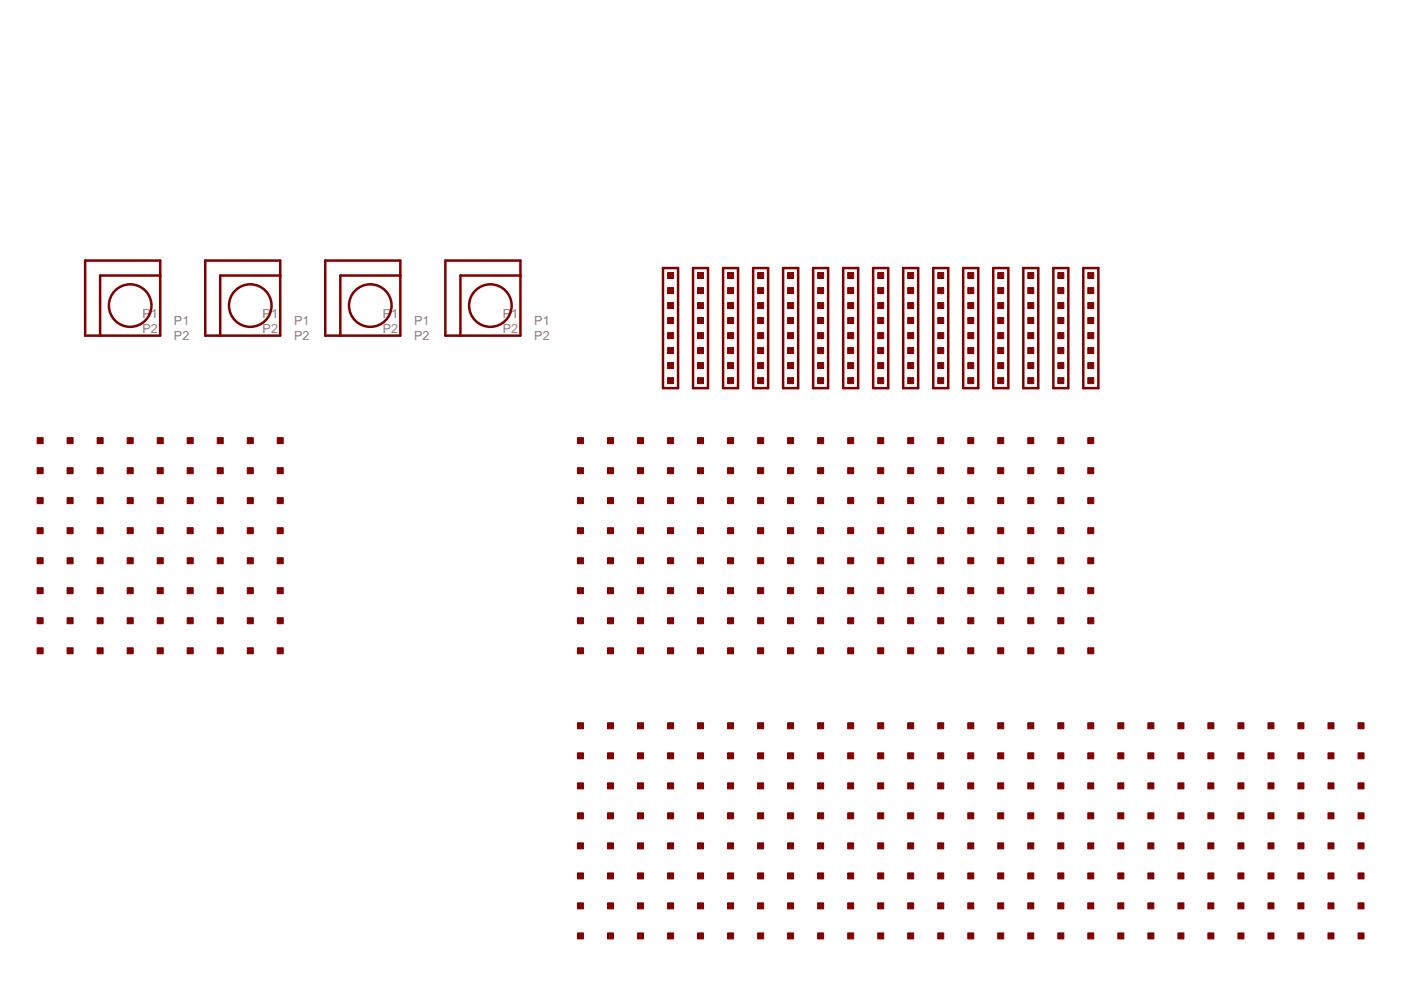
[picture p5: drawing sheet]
<svg xmlns="http://www.w3.org/2000/svg" width="297mm" height="210mm" viewBox="0 0 297 210" stroke-linecap="round" stroke-linejoin="round" font-family="sans-serif">
<defs><g id="words">
<g font-size="3" fill="#808080">
<text x="30.2" y="67.5">P1</text>
<text x="30.2" y="70.7">P2</text>
<text x="36.9" y="68.9">P1</text>
<text x="55.7" y="67.5">P1</text>
<text x="55.7" y="70.7">P2</text>
<text x="62.4" y="68.9">P1</text>
<text x="81.1" y="67.5">P1</text>
<text x="81.1" y="70.7">P2</text>
<text x="87.8" y="68.9">P1</text>
<text x="106.6" y="67.5">P1</text>
<text x="106.6" y="70.7">P2</text>
<text x="113.3" y="68.9">P1</text>
<text x="36.9" y="72.1">P2</text>
<text x="62.4" y="72.1">P2</text>
<text x="87.8" y="72.1">P2</text>
<text x="113.3" y="72.1">P2</text>
</g>
</g></defs>
<g fill="#800000" stroke="#800000" stroke-width=".53">
<path d="M18.1 55.2h15.9z"/>
<path d="M34 55.2v3.2z"/>
<path d="M34 58.4v12.8z"/>
<path d="M21.2 71.2h12.8z"/>
<path d="M18.1 71.2h3.1z"/>
<path d="M18.1 55.2v16z"/>
<path d="M21.2 58.4v12.8z"/>
<path d="M21.2 58.4h12.8z"/>
<path d="M43.5 55.2h15.9z"/>
<path d="M59.4 55.2v3.2z"/>
<path d="M59.4 58.4v12.8z"/>
<path d="M46.7 71.2h12.7z"/>
<path d="M43.5 71.2h3.2z"/>
<path d="M43.5 55.2v16z"/>
<path d="M46.7 58.4v12.8z"/>
<path d="M46.7 58.4h12.7z"/>
<path d="M69 55.2h15.9z"/>
<path d="M84.9 55.2v3.2z"/>
<path d="M84.9 58.4v12.8z"/>
<path d="M72.2 71.2h12.7z"/>
<path d="M69 71.2h3.2z"/>
<path d="M69 55.2v16z"/>
<path d="M72.2 58.4v12.8z"/>
<path d="M72.2 58.4h12.7z"/>
<path d="M94.4 55.2h15.9z"/>
<path d="M110.3 55.2v3.2z"/>
<path d="M110.3 58.4v12.8z"/>
<path d="M97.6 71.2h12.7z"/>
<path d="M94.4 71.2h3.2z"/>
<path d="M94.4 55.2v16z"/>
<path d="M97.6 58.4v12.8z"/>
<path d="M97.6 58.4h12.7z"/>
<path d="M172.4 82.3h3.2z"/>
<path d="M172.4 56.8v25.5z"/>
<path d="M175.6 56.8v25.5z"/>
<path d="M172.4 56.8h3.2z"/>
<path d="M166 82.3h3.2z"/>
<path d="M166 56.8v25.5z"/>
<path d="M169.2 56.8v25.5z"/>
<path d="M166 56.8h3.2z"/>
<path d="M159.7 82.3h3.2z"/>
<path d="M159.7 56.8v25.5z"/>
<path d="M162.9 56.8v25.5z"/>
<path d="M159.7 56.8h3.2z"/>
<path d="M153.3 82.3h3.2z"/>
<path d="M153.3 56.8v25.5z"/>
<path d="M156.5 56.8v25.5z"/>
<path d="M153.3 56.8h3.2z"/>
<path d="M146.9 82.3h3.2z"/>
<path d="M146.9 56.8v25.5z"/>
<path d="M150.1 56.8v25.5z"/>
<path d="M146.9 56.8h3.2z"/>
<path d="M140.6 82.3h3.2z"/>
<path d="M140.6 56.8v25.5z"/>
<path d="M143.8 56.8v25.5z"/>
<path d="M140.6 56.8h3.2z"/>
<path d="M178.8 82.3h3.1z"/>
<path d="M178.8 56.8v25.5z"/>
<path d="M181.9 56.8v25.5z"/>
<path d="M178.8 56.8h3.1z"/>
<path d="M185.1 82.3h3.2z"/>
<path d="M185.1 56.8v25.5z"/>
<path d="M188.3 56.8v25.5z"/>
<path d="M185.1 56.8h3.2z"/>
<path d="M191.5 82.3h3.2z"/>
<path d="M191.5 56.8v25.5z"/>
<path d="M194.7 56.8v25.5z"/>
<path d="M191.5 56.8h3.2z"/>
<path d="M197.9 82.3h3.1z"/>
<path d="M197.9 56.8v25.5z"/>
<path d="M201 56.8v25.5z"/>
<path d="M197.9 56.8h3.1z"/>
<path d="M204.2 82.3h3.2z"/>
<path d="M204.2 56.8v25.5z"/>
<path d="M207.4 56.8v25.5z"/>
<path d="M204.2 56.8h3.2z"/>
<path d="M210.6 82.3h3.2z"/>
<path d="M210.6 56.8v25.5z"/>
<path d="M213.8 56.8v25.5z"/>
<path d="M210.6 56.8h3.2z"/>
<path d="M217 82.3h3.1z"/>
<path d="M217 56.8v25.5z"/>
<path d="M220.1 56.8v25.5z"/>
<path d="M217 56.8h3.1z"/>
<path d="M223.3 82.3h3.2z"/>
<path d="M223.3 56.8v25.5z"/>
<path d="M226.5 56.8v25.5z"/>
<path d="M223.3 56.8h3.2z"/>
<path d="M229.7 82.3h3.2z"/>
<path d="M229.7 56.8v25.5z"/>
<path d="M232.9 56.8v25.5z"/>
<path d="M229.7 56.8h3.2z"/>
</g>
<g fill="none" stroke="#800000" stroke-width=".53">
<circle cx="27.6" cy="64.8" r="4.5"/>
<circle cx="53.1" cy="64.8" r="4.5"/>
<circle cx="78.5" cy="64.8" r="4.5"/>
<circle cx="104" cy="64.8" r="4.5"/>
</g>
<g fill="#800000" stroke="#800000" stroke-width=".21">
<path d="M7.9 137.4h1.2v1.2h-1.2z"/>
<path d="M7.9 131h1.2v1.2h-1.2z"/>
<path d="M7.9 124.6h1.2v1.3h-1.2z"/>
<path d="M7.9 118.3h1.2v1.2h-1.2z"/>
<path d="M7.9 111.9h1.2v1.3h-1.2z"/>
<path d="M7.9 105.5h1.2v1.3h-1.2z"/>
<path d="M14.2 137.4h1.3v1.2h-1.3z"/>
<path d="M14.2 131h1.3v1.2h-1.3z"/>
<path d="M14.2 124.6h1.3v1.3h-1.3z"/>
<path d="M14.2 118.3h1.3v1.2h-1.3z"/>
<path d="M14.2 111.9h1.3v1.3h-1.3z"/>
<path d="M14.2 105.5h1.3v1.3h-1.3z"/>
<path d="M20.6 137.4h1.3v1.2h-1.3z"/>
<path d="M20.6 131h1.3v1.2h-1.3z"/>
<path d="M20.6 124.6h1.3v1.3h-1.3z"/>
<path d="M27 137.4h1.2v1.2h-1.2z"/>
<path d="M27 131h1.2v1.2h-1.2z"/>
<path d="M27 124.6h1.2v1.3h-1.2z"/>
<path d="M20.6 118.3h1.3v1.2h-1.3z"/>
<path d="M20.6 111.9h1.3v1.3h-1.3z"/>
<path d="M20.6 105.5h1.3v1.3h-1.3z"/>
<path d="M27 118.3h1.2v1.2h-1.2z"/>
<path d="M27 111.9h1.2v1.3h-1.2z"/>
<path d="M27 105.5h1.2v1.3h-1.2z"/>
<path d="M33.3 105.5h1.3v1.3h-1.3z"/>
<path d="M33.3 111.9h1.3v1.3h-1.3z"/>
<path d="M33.3 118.3h1.3v1.2h-1.3z"/>
<path d="M33.3 124.6h1.3v1.3h-1.3z"/>
<path d="M33.3 131h1.3v1.2h-1.3z"/>
<path d="M33.3 137.4h1.3v1.2h-1.3z"/>
<path d="M39.7 137.4h1.3v1.2h-1.3z"/>
<path d="M39.7 131h1.3v1.2h-1.3z"/>
<path d="M39.7 124.6h1.3v1.3h-1.3z"/>
<path d="M39.7 118.3h1.3v1.2h-1.3z"/>
<path d="M39.7 111.9h1.3v1.3h-1.3z"/>
<path d="M39.7 105.5h1.3v1.3h-1.3z"/>
<path d="M46.1 137.4h1.2v1.2h-1.2z"/>
<path d="M46.1 131h1.2v1.2h-1.2z"/>
<path d="M46.1 124.6h1.2v1.3h-1.2z"/>
<path d="M46.1 118.3h1.2v1.2h-1.2z"/>
<path d="M46.1 111.9h1.2v1.3h-1.2z"/>
<path d="M46.1 105.5h1.2v1.3h-1.2z"/>
<path d="M52.4 105.5h1.3v1.3h-1.3z"/>
<path d="M52.4 111.9h1.3v1.3h-1.3z"/>
<path d="M52.4 118.3h1.3v1.2h-1.3z"/>
<path d="M52.4 124.6h1.3v1.3h-1.3z"/>
<path d="M52.4 131h1.3v1.2h-1.3z"/>
<path d="M52.4 137.4h1.3v1.2h-1.3z"/>
<path d="M58.8 137.4h1.2v1.2h-1.2z"/>
<path d="M58.8 131h1.2v1.2h-1.2z"/>
<path d="M58.8 124.6h1.2v1.3h-1.2z"/>
<path d="M58.8 118.3h1.2v1.2h-1.2z"/>
<path d="M58.8 111.9h1.2v1.3h-1.2z"/>
<path d="M58.8 105.5h1.2v1.3h-1.2z"/>
<path d="M7.9 99.2h1.2v1.2h-1.2z"/>
<path d="M7.9 92.8h1.2v1.3h-1.2z"/>
<path d="M14.2 99.2h1.3v1.2h-1.3z"/>
<path d="M14.2 92.8h1.3v1.3h-1.3z"/>
<path d="M20.6 99.2h1.3v1.2h-1.3z"/>
<path d="M20.6 92.8h1.3v1.3h-1.3z"/>
<path d="M27 99.2h1.2v1.2h-1.2z"/>
<path d="M27 92.8h1.2v1.3h-1.2z"/>
<path d="M33.3 92.8h1.3v1.3h-1.3z"/>
<path d="M33.3 99.2h1.3v1.2h-1.3z"/>
<path d="M39.7 99.2h1.3v1.2h-1.3z"/>
<path d="M39.7 92.8h1.3v1.3h-1.3z"/>
<path d="M46.1 99.2h1.2v1.2h-1.2z"/>
<path d="M46.1 92.8h1.2v1.3h-1.2z"/>
<path d="M52.4 92.8h1.3v1.3h-1.3z"/>
<path d="M52.4 99.2h1.3v1.2h-1.3z"/>
<path d="M58.8 99.2h1.2v1.2h-1.2z"/>
<path d="M58.8 92.8h1.2v1.3h-1.2z"/>
<path d="M122.4 137.4h1.3v1.2h-1.3z"/>
<path d="M122.4 131h1.3v1.2h-1.3z"/>
<path d="M122.4 124.6h1.3v1.3h-1.3z"/>
<path d="M122.4 118.3h1.3v1.2h-1.3z"/>
<path d="M122.4 111.9h1.3v1.3h-1.3z"/>
<path d="M122.4 105.5h1.3v1.3h-1.3z"/>
<path d="M128.8 137.4h1.3v1.2h-1.3z"/>
<path d="M128.8 131h1.3v1.2h-1.3z"/>
<path d="M128.8 124.6h1.3v1.3h-1.3z"/>
<path d="M128.8 118.3h1.3v1.2h-1.3z"/>
<path d="M128.8 111.9h1.3v1.3h-1.3z"/>
<path d="M128.8 105.5h1.3v1.3h-1.3z"/>
<path d="M135.2 137.4h1.2v1.2h-1.2z"/>
<path d="M135.2 131h1.2v1.2h-1.2z"/>
<path d="M135.2 124.6h1.2v1.3h-1.2z"/>
<path d="M141.5 137.4h1.3v1.2h-1.3z"/>
<path d="M141.5 131h1.3v1.2h-1.3z"/>
<path d="M141.5 124.6h1.3v1.3h-1.3z"/>
<path d="M135.2 118.3h1.2v1.2h-1.2z"/>
<path d="M135.2 111.9h1.2v1.3h-1.2z"/>
<path d="M135.2 105.5h1.2v1.3h-1.2z"/>
<path d="M141.5 118.3h1.3v1.2h-1.3z"/>
<path d="M141.5 111.9h1.3v1.3h-1.3z"/>
<path d="M141.5 105.5h1.3v1.3h-1.3z"/>
<path d="M147.9 105.5h1.3v1.3h-1.3z"/>
<path d="M147.9 111.9h1.3v1.3h-1.3z"/>
<path d="M147.9 118.3h1.3v1.2h-1.3z"/>
<path d="M147.9 124.6h1.3v1.3h-1.3z"/>
<path d="M147.9 131h1.3v1.2h-1.3z"/>
<path d="M147.9 137.4h1.3v1.2h-1.3z"/>
<path d="M154.3 137.4h1.2v1.2h-1.2z"/>
<path d="M154.3 131h1.2v1.2h-1.2z"/>
<path d="M154.3 124.6h1.2v1.3h-1.2z"/>
<path d="M154.3 118.3h1.2v1.2h-1.2z"/>
<path d="M154.3 111.9h1.2v1.3h-1.2z"/>
<path d="M154.3 105.5h1.2v1.3h-1.2z"/>
<path d="M160.6 137.4h1.3v1.2h-1.3z"/>
<path d="M160.6 131h1.3v1.2h-1.3z"/>
<path d="M160.6 124.6h1.3v1.3h-1.3z"/>
<path d="M160.6 118.3h1.3v1.2h-1.3z"/>
<path d="M160.6 111.9h1.3v1.3h-1.3z"/>
<path d="M160.6 105.5h1.3v1.3h-1.3z"/>
<path d="M167 105.5h1.3v1.3h-1.3z"/>
<path d="M167 111.9h1.3v1.3h-1.3z"/>
<path d="M167 118.3h1.3v1.2h-1.3z"/>
<path d="M167 124.6h1.3v1.3h-1.3z"/>
<path d="M167 131h1.3v1.2h-1.3z"/>
<path d="M167 137.4h1.3v1.2h-1.3z"/>
<path d="M173.4 137.4h1.2v1.2h-1.2z"/>
<path d="M173.4 131h1.2v1.2h-1.2z"/>
<path d="M173.4 124.6h1.2v1.3h-1.2z"/>
<path d="M173.4 118.3h1.2v1.2h-1.2z"/>
<path d="M173.4 111.9h1.2v1.3h-1.2z"/>
<path d="M173.4 105.5h1.2v1.3h-1.2z"/>
<path d="M122.4 99.2h1.3v1.2h-1.3z"/>
<path d="M122.4 92.8h1.3v1.3h-1.3z"/>
<path d="M128.8 99.2h1.3v1.2h-1.3z"/>
<path d="M128.8 92.8h1.3v1.3h-1.3z"/>
<path d="M135.2 99.2h1.2v1.2h-1.2z"/>
<path d="M135.2 92.8h1.2v1.3h-1.2z"/>
<path d="M141.5 99.2h1.3v1.2h-1.3z"/>
<path d="M141.5 92.8h1.3v1.3h-1.3z"/>
<path d="M147.9 92.8h1.3v1.3h-1.3z"/>
<path d="M147.9 99.2h1.3v1.2h-1.3z"/>
<path d="M154.3 99.2h1.2v1.2h-1.2z"/>
<path d="M154.3 92.8h1.2v1.3h-1.2z"/>
<path d="M160.6 99.2h1.3v1.2h-1.3z"/>
<path d="M160.6 92.8h1.3v1.3h-1.3z"/>
<path d="M167 92.8h1.3v1.3h-1.3z"/>
<path d="M167 99.2h1.3v1.2h-1.3z"/>
<path d="M173.4 99.2h1.2v1.2h-1.2z"/>
<path d="M173.4 92.8h1.2v1.3h-1.2z"/>
<path d="M179.7 137.4h1.3v1.2h-1.3z"/>
<path d="M179.7 131h1.3v1.2h-1.3z"/>
<path d="M179.7 124.6h1.3v1.3h-1.3z"/>
<path d="M179.7 118.3h1.3v1.2h-1.3z"/>
<path d="M179.7 111.9h1.3v1.3h-1.3z"/>
<path d="M179.7 105.5h1.3v1.3h-1.3z"/>
<path d="M186.1 137.4h1.3v1.2h-1.3z"/>
<path d="M186.1 131h1.3v1.2h-1.3z"/>
<path d="M186.1 124.6h1.3v1.3h-1.3z"/>
<path d="M186.1 118.3h1.3v1.2h-1.3z"/>
<path d="M186.1 111.9h1.3v1.3h-1.3z"/>
<path d="M186.1 105.5h1.3v1.3h-1.3z"/>
<path d="M192.4 137.4h1.3v1.2h-1.3z"/>
<path d="M192.4 131h1.3v1.2h-1.3z"/>
<path d="M192.4 124.6h1.3v1.3h-1.3z"/>
<path d="M198.8 137.4h1.3v1.2h-1.3z"/>
<path d="M198.8 131h1.3v1.2h-1.3z"/>
<path d="M198.8 124.6h1.3v1.3h-1.3z"/>
<path d="M192.4 118.3h1.3v1.2h-1.3z"/>
<path d="M192.4 111.9h1.3v1.3h-1.3z"/>
<path d="M192.4 105.5h1.3v1.3h-1.3z"/>
<path d="M198.8 118.3h1.3v1.2h-1.3z"/>
<path d="M198.8 111.9h1.3v1.3h-1.3z"/>
<path d="M198.8 105.5h1.3v1.3h-1.3z"/>
<path d="M205.2 105.5h1.3v1.3h-1.3z"/>
<path d="M205.2 111.9h1.3v1.3h-1.3z"/>
<path d="M205.2 118.3h1.3v1.2h-1.3z"/>
<path d="M205.2 124.6h1.3v1.3h-1.3z"/>
<path d="M205.2 131h1.3v1.2h-1.3z"/>
<path d="M205.2 137.4h1.3v1.2h-1.3z"/>
<path d="M211.5 137.4h1.3v1.2h-1.3z"/>
<path d="M211.5 131h1.3v1.2h-1.3z"/>
<path d="M211.5 124.6h1.3v1.3h-1.3z"/>
<path d="M211.5 118.3h1.3v1.2h-1.3z"/>
<path d="M211.5 111.9h1.3v1.3h-1.3z"/>
<path d="M211.5 105.5h1.3v1.3h-1.3z"/>
<path d="M217.9 137.4h1.3v1.2h-1.3z"/>
<path d="M217.9 131h1.3v1.2h-1.3z"/>
<path d="M217.9 124.6h1.3v1.3h-1.3z"/>
<path d="M217.9 118.3h1.3v1.2h-1.3z"/>
<path d="M217.9 111.9h1.3v1.3h-1.3z"/>
<path d="M217.9 105.5h1.3v1.3h-1.3z"/>
<path d="M224.3 105.5h1.3v1.3h-1.3z"/>
<path d="M224.3 111.9h1.3v1.3h-1.3z"/>
<path d="M224.3 118.3h1.3v1.2h-1.3z"/>
<path d="M224.3 124.6h1.3v1.3h-1.3z"/>
<path d="M224.3 131h1.3v1.2h-1.3z"/>
<path d="M224.3 137.4h1.3v1.2h-1.3z"/>
<path d="M230.6 137.4h1.3v1.2h-1.3z"/>
<path d="M230.6 131h1.3v1.2h-1.3z"/>
<path d="M230.6 124.6h1.3v1.3h-1.3z"/>
<path d="M230.6 118.3h1.3v1.2h-1.3z"/>
<path d="M230.6 111.9h1.3v1.3h-1.3z"/>
<path d="M230.6 105.5h1.3v1.3h-1.3z"/>
<path d="M179.7 99.2h1.3v1.2h-1.3z"/>
<path d="M179.7 92.8h1.3v1.3h-1.3z"/>
<path d="M186.1 99.2h1.3v1.2h-1.3z"/>
<path d="M186.1 92.8h1.3v1.3h-1.3z"/>
<path d="M192.4 99.2h1.3v1.2h-1.3z"/>
<path d="M192.4 92.8h1.3v1.3h-1.3z"/>
<path d="M198.8 99.2h1.3v1.2h-1.3z"/>
<path d="M198.8 92.8h1.3v1.3h-1.3z"/>
<path d="M205.2 92.8h1.3v1.3h-1.3z"/>
<path d="M205.2 99.2h1.3v1.2h-1.3z"/>
<path d="M211.5 99.2h1.3v1.2h-1.3z"/>
<path d="M211.5 92.8h1.3v1.3h-1.3z"/>
<path d="M217.9 99.2h1.3v1.2h-1.3z"/>
<path d="M217.9 92.8h1.3v1.3h-1.3z"/>
<path d="M224.3 92.8h1.3v1.3h-1.3z"/>
<path d="M224.3 99.2h1.3v1.2h-1.3z"/>
<path d="M230.6 99.2h1.3v1.2h-1.3z"/>
<path d="M230.6 92.8h1.3v1.3h-1.3z"/>
<path d="M173.4 57.8h1.2v1.3h-1.2z"/>
<path d="M173.4 61h1.2v1.3h-1.2z"/>
<path d="M173.4 64.2h1.2v1.2h-1.2z"/>
<path d="M173.4 67.3h1.2v1.3h-1.2z"/>
<path d="M173.4 70.5h1.2v1.3h-1.2z"/>
<path d="M173.4 73.7h1.2v1.3h-1.2z"/>
<path d="M173.4 76.9h1.2v1.2h-1.2z"/>
<path d="M173.4 80.1h1.2v1.2h-1.2z"/>
<path d="M167 57.8h1.3v1.3h-1.3z"/>
<path d="M167 61h1.3v1.3h-1.3z"/>
<path d="M167 64.2h1.3v1.2h-1.3z"/>
<path d="M167 67.3h1.3v1.3h-1.3z"/>
<path d="M167 70.5h1.3v1.3h-1.3z"/>
<path d="M167 73.7h1.3v1.3h-1.3z"/>
<path d="M167 76.9h1.3v1.2h-1.3z"/>
<path d="M167 80.1h1.3v1.2h-1.3z"/>
<path d="M160.6 57.8h1.3v1.3h-1.3z"/>
<path d="M160.6 61h1.3v1.3h-1.3z"/>
<path d="M160.6 64.2h1.3v1.2h-1.3z"/>
<path d="M160.6 67.3h1.3v1.3h-1.3z"/>
<path d="M160.6 70.5h1.3v1.3h-1.3z"/>
<path d="M160.6 73.7h1.3v1.3h-1.3z"/>
<path d="M160.6 76.9h1.3v1.2h-1.3z"/>
<path d="M160.6 80.1h1.3v1.2h-1.3z"/>
<path d="M154.3 57.8h1.2v1.3h-1.2z"/>
<path d="M154.3 61h1.2v1.3h-1.2z"/>
<path d="M154.3 64.2h1.2v1.2h-1.2z"/>
<path d="M154.3 67.3h1.2v1.3h-1.2z"/>
<path d="M154.3 70.5h1.2v1.3h-1.2z"/>
<path d="M154.3 73.7h1.2v1.3h-1.2z"/>
<path d="M154.3 76.9h1.2v1.2h-1.2z"/>
<path d="M154.3 80.1h1.2v1.2h-1.2z"/>
<path d="M147.9 57.8h1.3v1.3h-1.3z"/>
<path d="M147.9 61h1.3v1.3h-1.3z"/>
<path d="M147.9 64.2h1.3v1.2h-1.3z"/>
<path d="M147.9 67.3h1.3v1.3h-1.3z"/>
<path d="M147.9 70.5h1.3v1.3h-1.3z"/>
<path d="M147.9 73.7h1.3v1.3h-1.3z"/>
<path d="M147.9 76.9h1.3v1.2h-1.3z"/>
<path d="M147.9 80.1h1.3v1.2h-1.3z"/>
<path d="M141.5 57.8h1.3v1.3h-1.3z"/>
<path d="M141.5 61h1.3v1.3h-1.3z"/>
<path d="M141.5 64.2h1.3v1.2h-1.3z"/>
<path d="M141.5 67.3h1.3v1.3h-1.3z"/>
<path d="M141.5 70.5h1.3v1.3h-1.3z"/>
<path d="M141.5 73.7h1.3v1.3h-1.3z"/>
<path d="M141.5 76.9h1.3v1.2h-1.3z"/>
<path d="M141.5 80.1h1.3v1.2h-1.3z"/>
<path d="M179.7 57.8h1.3v1.3h-1.3z"/>
<path d="M179.7 61h1.3v1.3h-1.3z"/>
<path d="M179.7 64.2h1.3v1.2h-1.3z"/>
<path d="M179.7 67.3h1.3v1.3h-1.3z"/>
<path d="M179.7 70.5h1.3v1.3h-1.3z"/>
<path d="M179.7 73.7h1.3v1.3h-1.3z"/>
<path d="M179.7 76.9h1.3v1.2h-1.3z"/>
<path d="M179.7 80.1h1.3v1.2h-1.3z"/>
<path d="M186.1 57.8h1.3v1.3h-1.3z"/>
<path d="M186.1 61h1.3v1.3h-1.3z"/>
<path d="M186.1 64.2h1.3v1.2h-1.3z"/>
<path d="M186.1 67.3h1.3v1.3h-1.3z"/>
<path d="M186.1 70.5h1.3v1.3h-1.3z"/>
<path d="M186.1 73.7h1.3v1.3h-1.3z"/>
<path d="M186.1 76.9h1.3v1.2h-1.3z"/>
<path d="M186.1 80.1h1.3v1.2h-1.3z"/>
<path d="M192.4 57.8h1.3v1.3h-1.3z"/>
<path d="M192.4 61h1.3v1.3h-1.3z"/>
<path d="M192.4 64.2h1.3v1.2h-1.3z"/>
<path d="M192.4 67.3h1.3v1.3h-1.3z"/>
<path d="M192.4 70.5h1.3v1.3h-1.3z"/>
<path d="M192.4 73.7h1.3v1.3h-1.3z"/>
<path d="M192.4 76.9h1.3v1.2h-1.3z"/>
<path d="M192.4 80.1h1.3v1.2h-1.3z"/>
<path d="M198.8 57.8h1.3v1.3h-1.3z"/>
<path d="M198.8 61h1.3v1.3h-1.3z"/>
<path d="M198.8 64.2h1.3v1.2h-1.3z"/>
<path d="M198.8 67.3h1.3v1.3h-1.3z"/>
<path d="M198.8 70.5h1.3v1.3h-1.3z"/>
<path d="M198.8 73.7h1.3v1.3h-1.3z"/>
<path d="M198.8 76.9h1.3v1.2h-1.3z"/>
<path d="M198.8 80.1h1.3v1.2h-1.3z"/>
<path d="M205.2 57.8h1.3v1.3h-1.3z"/>
<path d="M205.2 61h1.3v1.3h-1.3z"/>
<path d="M205.2 64.2h1.3v1.2h-1.3z"/>
<path d="M205.2 67.3h1.3v1.3h-1.3z"/>
<path d="M205.2 70.5h1.3v1.3h-1.3z"/>
<path d="M205.2 73.7h1.3v1.3h-1.3z"/>
<path d="M205.2 76.9h1.3v1.2h-1.3z"/>
<path d="M205.2 80.1h1.3v1.2h-1.3z"/>
<path d="M211.5 57.8h1.3v1.3h-1.3z"/>
<path d="M211.5 61h1.3v1.3h-1.3z"/>
<path d="M211.5 64.2h1.3v1.2h-1.3z"/>
<path d="M211.5 67.3h1.3v1.3h-1.3z"/>
<path d="M211.5 70.5h1.3v1.3h-1.3z"/>
<path d="M211.5 73.7h1.3v1.3h-1.3z"/>
<path d="M211.5 76.9h1.3v1.2h-1.3z"/>
<path d="M211.5 80.1h1.3v1.2h-1.3z"/>
<path d="M217.9 57.8h1.3v1.3h-1.3z"/>
<path d="M217.9 61h1.3v1.3h-1.3z"/>
<path d="M217.9 64.2h1.3v1.2h-1.3z"/>
<path d="M217.9 67.3h1.3v1.3h-1.3z"/>
<path d="M217.9 70.5h1.3v1.3h-1.3z"/>
<path d="M217.9 73.7h1.3v1.3h-1.3z"/>
<path d="M217.9 76.9h1.3v1.2h-1.3z"/>
<path d="M217.9 80.1h1.3v1.2h-1.3z"/>
<path d="M224.3 57.8h1.3v1.3h-1.3z"/>
<path d="M224.3 61h1.3v1.3h-1.3z"/>
<path d="M224.3 64.2h1.3v1.2h-1.3z"/>
<path d="M224.3 67.3h1.3v1.3h-1.3z"/>
<path d="M224.3 70.5h1.3v1.3h-1.3z"/>
<path d="M224.3 73.7h1.3v1.3h-1.3z"/>
<path d="M224.3 76.9h1.3v1.2h-1.3z"/>
<path d="M224.3 80.1h1.3v1.2h-1.3z"/>
<path d="M230.6 57.8h1.3v1.3h-1.3z"/>
<path d="M230.6 61h1.3v1.3h-1.3z"/>
<path d="M230.6 64.2h1.3v1.2h-1.3z"/>
<path d="M230.6 67.3h1.3v1.3h-1.3z"/>
<path d="M230.6 70.5h1.3v1.3h-1.3z"/>
<path d="M230.6 73.7h1.3v1.3h-1.3z"/>
<path d="M230.6 76.9h1.3v1.2h-1.3z"/>
<path d="M230.6 80.1h1.3v1.2h-1.3z"/>
<path d="M122.4 197.8h1.3v1.3h-1.3z"/>
<path d="M122.4 191.4h1.3v1.3h-1.3z"/>
<path d="M122.4 185.1h1.3v1.3h-1.3z"/>
<path d="M122.4 178.7h1.3v1.3h-1.3z"/>
<path d="M122.4 172.3h1.3v1.3h-1.3z"/>
<path d="M122.4 166h1.3v1.3h-1.3z"/>
<path d="M128.8 197.8h1.3v1.3h-1.3z"/>
<path d="M128.8 191.4h1.3v1.3h-1.3z"/>
<path d="M128.8 185.1h1.3v1.3h-1.3z"/>
<path d="M128.8 178.7h1.3v1.3h-1.3z"/>
<path d="M128.8 172.3h1.3v1.3h-1.3z"/>
<path d="M128.8 166h1.3v1.3h-1.3z"/>
<path d="M135.2 197.8h1.2v1.3h-1.2z"/>
<path d="M135.2 191.4h1.2v1.3h-1.2z"/>
<path d="M135.2 185.1h1.2v1.3h-1.2z"/>
<path d="M141.5 197.8h1.3v1.3h-1.3z"/>
<path d="M141.5 191.4h1.3v1.3h-1.3z"/>
<path d="M141.5 185.1h1.3v1.3h-1.3z"/>
<path d="M135.2 178.7h1.2v1.3h-1.2z"/>
<path d="M135.2 172.3h1.2v1.3h-1.2z"/>
<path d="M135.2 166h1.2v1.3h-1.2z"/>
<path d="M141.5 178.7h1.3v1.3h-1.3z"/>
<path d="M141.5 172.3h1.3v1.3h-1.3z"/>
<path d="M141.5 166h1.3v1.3h-1.3z"/>
<path d="M147.9 166h1.3v1.3h-1.3z"/>
<path d="M147.9 172.3h1.3v1.3h-1.3z"/>
<path d="M147.9 178.7h1.3v1.3h-1.3z"/>
<path d="M147.9 185.1h1.3v1.3h-1.3z"/>
<path d="M147.9 191.4h1.3v1.3h-1.3z"/>
<path d="M147.9 197.8h1.3v1.3h-1.3z"/>
<path d="M154.3 197.8h1.2v1.3h-1.2z"/>
<path d="M154.3 191.4h1.2v1.3h-1.2z"/>
<path d="M154.3 185.1h1.2v1.3h-1.2z"/>
<path d="M154.3 178.7h1.2v1.3h-1.2z"/>
<path d="M154.3 172.3h1.2v1.3h-1.2z"/>
<path d="M154.3 166h1.2v1.3h-1.2z"/>
<path d="M160.6 197.8h1.3v1.3h-1.3z"/>
<path d="M160.6 191.4h1.3v1.3h-1.3z"/>
<path d="M160.6 185.1h1.3v1.3h-1.3z"/>
<path d="M160.6 178.7h1.3v1.3h-1.3z"/>
<path d="M160.6 172.3h1.3v1.3h-1.3z"/>
<path d="M160.6 166h1.3v1.3h-1.3z"/>
<path d="M167 166h1.3v1.3h-1.3z"/>
<path d="M167 172.3h1.3v1.3h-1.3z"/>
<path d="M167 178.7h1.3v1.3h-1.3z"/>
<path d="M167 185.1h1.3v1.3h-1.3z"/>
<path d="M167 191.4h1.3v1.3h-1.3z"/>
<path d="M167 197.8h1.3v1.3h-1.3z"/>
<path d="M173.4 197.8h1.2v1.3h-1.2z"/>
<path d="M173.4 191.4h1.2v1.3h-1.2z"/>
<path d="M173.4 185.1h1.2v1.3h-1.2z"/>
<path d="M173.4 178.7h1.2v1.3h-1.2z"/>
<path d="M173.4 172.3h1.2v1.3h-1.2z"/>
<path d="M173.4 166h1.2v1.3h-1.2z"/>
<path d="M122.4 159.6h1.3v1.3h-1.3z"/>
<path d="M122.4 153.2h1.3v1.3h-1.3z"/>
<path d="M128.8 159.6h1.3v1.3h-1.3z"/>
<path d="M128.8 153.2h1.3v1.3h-1.3z"/>
<path d="M135.2 159.6h1.2v1.3h-1.2z"/>
<path d="M135.2 153.2h1.2v1.3h-1.2z"/>
<path d="M141.5 159.6h1.3v1.3h-1.3z"/>
<path d="M141.5 153.2h1.3v1.3h-1.3z"/>
<path d="M147.9 153.2h1.3v1.3h-1.3z"/>
<path d="M147.9 159.6h1.3v1.3h-1.3z"/>
<path d="M154.3 159.6h1.2v1.3h-1.2z"/>
<path d="M154.3 153.2h1.2v1.3h-1.2z"/>
<path d="M160.6 159.6h1.3v1.3h-1.3z"/>
<path d="M160.6 153.2h1.3v1.3h-1.3z"/>
<path d="M167 153.2h1.3v1.3h-1.3z"/>
<path d="M167 159.6h1.3v1.3h-1.3z"/>
<path d="M173.4 159.6h1.2v1.3h-1.2z"/>
<path d="M173.4 153.2h1.2v1.3h-1.2z"/>
<path d="M179.7 197.8h1.3v1.3h-1.3z"/>
<path d="M179.7 191.4h1.3v1.3h-1.3z"/>
<path d="M179.7 185.1h1.3v1.3h-1.3z"/>
<path d="M179.7 178.7h1.3v1.3h-1.3z"/>
<path d="M179.7 172.3h1.3v1.3h-1.3z"/>
<path d="M179.7 166h1.3v1.3h-1.3z"/>
<path d="M186.1 197.8h1.3v1.3h-1.3z"/>
<path d="M186.1 191.4h1.3v1.3h-1.3z"/>
<path d="M186.1 185.1h1.3v1.3h-1.3z"/>
<path d="M186.1 178.7h1.3v1.3h-1.3z"/>
<path d="M186.1 172.3h1.3v1.3h-1.3z"/>
<path d="M186.1 166h1.3v1.3h-1.3z"/>
<path d="M192.4 197.8h1.3v1.3h-1.3z"/>
<path d="M192.4 191.4h1.3v1.3h-1.3z"/>
<path d="M192.4 185.1h1.3v1.3h-1.3z"/>
<path d="M198.8 197.8h1.3v1.3h-1.3z"/>
<path d="M198.8 191.4h1.3v1.3h-1.3z"/>
<path d="M198.8 185.1h1.3v1.3h-1.3z"/>
<path d="M192.4 178.7h1.3v1.3h-1.3z"/>
<path d="M192.4 172.3h1.3v1.3h-1.3z"/>
<path d="M192.4 166h1.3v1.3h-1.3z"/>
<path d="M198.8 178.7h1.3v1.3h-1.3z"/>
<path d="M198.8 172.3h1.3v1.3h-1.3z"/>
<path d="M198.8 166h1.3v1.3h-1.3z"/>
<path d="M205.2 166h1.3v1.3h-1.3z"/>
<path d="M205.2 172.3h1.3v1.3h-1.3z"/>
<path d="M205.2 178.7h1.3v1.3h-1.3z"/>
<path d="M205.2 185.1h1.3v1.3h-1.3z"/>
<path d="M205.2 191.4h1.3v1.3h-1.3z"/>
<path d="M205.2 197.8h1.3v1.3h-1.3z"/>
<path d="M211.5 197.8h1.3v1.3h-1.3z"/>
<path d="M211.5 191.4h1.3v1.3h-1.3z"/>
<path d="M211.5 185.1h1.3v1.3h-1.3z"/>
<path d="M211.5 178.7h1.3v1.3h-1.3z"/>
<path d="M211.5 172.3h1.3v1.3h-1.3z"/>
<path d="M211.5 166h1.3v1.3h-1.3z"/>
<path d="M217.9 197.8h1.3v1.3h-1.3z"/>
<path d="M217.9 191.4h1.3v1.3h-1.3z"/>
<path d="M217.9 185.1h1.3v1.3h-1.3z"/>
<path d="M217.9 178.7h1.3v1.3h-1.3z"/>
<path d="M217.9 172.3h1.3v1.3h-1.3z"/>
<path d="M217.9 166h1.3v1.3h-1.3z"/>
<path d="M224.3 166h1.3v1.3h-1.3z"/>
<path d="M224.3 172.3h1.3v1.3h-1.3z"/>
<path d="M224.3 178.7h1.3v1.3h-1.3z"/>
<path d="M224.3 185.1h1.3v1.3h-1.3z"/>
<path d="M224.3 191.4h1.3v1.3h-1.3z"/>
<path d="M224.3 197.8h1.3v1.3h-1.3z"/>
<path d="M230.6 197.8h1.3v1.3h-1.3z"/>
<path d="M230.6 191.4h1.3v1.3h-1.3z"/>
<path d="M230.6 185.1h1.3v1.3h-1.3z"/>
<path d="M230.6 178.7h1.3v1.3h-1.3z"/>
<path d="M230.6 172.3h1.3v1.3h-1.3z"/>
<path d="M230.6 166h1.3v1.3h-1.3z"/>
<path d="M179.7 159.6h1.3v1.3h-1.3z"/>
<path d="M179.7 153.2h1.3v1.3h-1.3z"/>
<path d="M186.1 159.6h1.3v1.3h-1.3z"/>
<path d="M186.1 153.2h1.3v1.3h-1.3z"/>
<path d="M192.4 159.6h1.3v1.3h-1.3z"/>
<path d="M192.4 153.2h1.3v1.3h-1.3z"/>
<path d="M198.8 159.6h1.3v1.3h-1.3z"/>
<path d="M198.8 153.2h1.3v1.3h-1.3z"/>
<path d="M205.2 153.2h1.3v1.3h-1.3z"/>
<path d="M205.2 159.6h1.3v1.3h-1.3z"/>
<path d="M211.5 159.6h1.3v1.3h-1.3z"/>
<path d="M211.5 153.2h1.3v1.3h-1.3z"/>
<path d="M217.9 159.6h1.3v1.3h-1.3z"/>
<path d="M217.9 153.2h1.3v1.3h-1.3z"/>
<path d="M224.3 153.2h1.3v1.3h-1.3z"/>
<path d="M224.3 159.6h1.3v1.3h-1.3z"/>
<path d="M230.6 159.6h1.3v1.3h-1.3z"/>
<path d="M230.6 153.2h1.3v1.3h-1.3z"/>
<path d="M237 197.8h1.3v1.3h-1.3z"/>
<path d="M237 191.4h1.3v1.3h-1.3z"/>
<path d="M237 185.1h1.3v1.3h-1.3z"/>
<path d="M237 178.7h1.3v1.3h-1.3z"/>
<path d="M237 172.3h1.3v1.3h-1.3z"/>
<path d="M237 166h1.3v1.3h-1.3z"/>
<path d="M243.4 197.8h1.2v1.3h-1.2z"/>
<path d="M243.4 191.4h1.2v1.3h-1.2z"/>
<path d="M243.4 185.1h1.2v1.3h-1.2z"/>
<path d="M243.4 178.7h1.2v1.3h-1.2z"/>
<path d="M243.4 172.3h1.2v1.3h-1.2z"/>
<path d="M243.4 166h1.2v1.3h-1.2z"/>
<path d="M249.7 197.8h1.3v1.3h-1.3z"/>
<path d="M249.7 191.4h1.3v1.3h-1.3z"/>
<path d="M249.7 185.1h1.3v1.3h-1.3z"/>
<path d="M256.1 197.8h1.3v1.3h-1.3z"/>
<path d="M256.1 191.4h1.3v1.3h-1.3z"/>
<path d="M256.1 185.1h1.3v1.3h-1.3z"/>
<path d="M249.7 178.7h1.3v1.3h-1.3z"/>
<path d="M249.7 172.3h1.3v1.3h-1.3z"/>
<path d="M249.7 166h1.3v1.3h-1.3z"/>
<path d="M256.1 178.7h1.3v1.3h-1.3z"/>
<path d="M256.1 172.3h1.3v1.3h-1.3z"/>
<path d="M256.1 166h1.3v1.3h-1.3z"/>
<path d="M262.5 166h1.2v1.3h-1.2z"/>
<path d="M262.5 172.3h1.2v1.3h-1.2z"/>
<path d="M262.5 178.7h1.2v1.3h-1.2z"/>
<path d="M262.5 185.1h1.2v1.3h-1.2z"/>
<path d="M262.5 191.4h1.2v1.3h-1.2z"/>
<path d="M262.5 197.8h1.2v1.3h-1.2z"/>
<path d="M268.8 197.8h1.3v1.3h-1.3z"/>
<path d="M268.8 191.4h1.3v1.3h-1.3z"/>
<path d="M268.8 185.1h1.3v1.3h-1.3z"/>
<path d="M268.8 178.7h1.3v1.3h-1.3z"/>
<path d="M268.8 172.3h1.3v1.3h-1.3z"/>
<path d="M268.8 166h1.3v1.3h-1.3z"/>
<path d="M275.2 197.8h1.3v1.3h-1.3z"/>
<path d="M275.2 191.4h1.3v1.3h-1.3z"/>
<path d="M275.2 185.1h1.3v1.3h-1.3z"/>
<path d="M275.2 178.7h1.3v1.3h-1.3z"/>
<path d="M275.2 172.3h1.3v1.3h-1.3z"/>
<path d="M275.2 166h1.3v1.3h-1.3z"/>
<path d="M281.6 166h1.2v1.3h-1.2z"/>
<path d="M281.6 172.3h1.2v1.3h-1.2z"/>
<path d="M281.6 178.7h1.2v1.3h-1.2z"/>
<path d="M281.6 185.1h1.2v1.3h-1.2z"/>
<path d="M281.6 191.4h1.2v1.3h-1.2z"/>
<path d="M281.6 197.8h1.2v1.3h-1.2z"/>
<path d="M287.9 197.8h1.3v1.3h-1.3z"/>
<path d="M287.9 191.4h1.3v1.3h-1.3z"/>
<path d="M287.9 185.1h1.3v1.3h-1.3z"/>
<path d="M287.9 178.7h1.3v1.3h-1.3z"/>
<path d="M287.9 172.3h1.3v1.3h-1.3z"/>
<path d="M287.9 166h1.3v1.3h-1.3z"/>
<path d="M237 159.6h1.3v1.3h-1.3z"/>
<path d="M237 153.2h1.3v1.3h-1.3z"/>
<path d="M243.4 159.6h1.2v1.3h-1.2z"/>
<path d="M243.4 153.2h1.2v1.3h-1.2z"/>
<path d="M249.7 159.6h1.3v1.3h-1.3z"/>
<path d="M249.7 153.2h1.3v1.3h-1.3z"/>
<path d="M256.1 159.6h1.3v1.3h-1.3z"/>
<path d="M256.1 153.2h1.3v1.3h-1.3z"/>
<path d="M262.5 153.2h1.2v1.3h-1.2z"/>
<path d="M262.5 159.6h1.2v1.3h-1.2z"/>
<path d="M268.8 159.6h1.3v1.3h-1.3z"/>
<path d="M268.8 153.2h1.3v1.3h-1.3z"/>
<path d="M275.2 159.6h1.3v1.3h-1.3z"/>
<path d="M275.2 153.2h1.3v1.3h-1.3z"/>
<path d="M281.6 153.2h1.2v1.3h-1.2z"/>
<path d="M281.6 159.6h1.2v1.3h-1.2z"/>
<path d="M287.9 159.6h1.3v1.3h-1.3z"/>
<path d="M287.9 153.2h1.3v1.3h-1.3z"/>
</g>
<use href="#words"/>
</svg>
